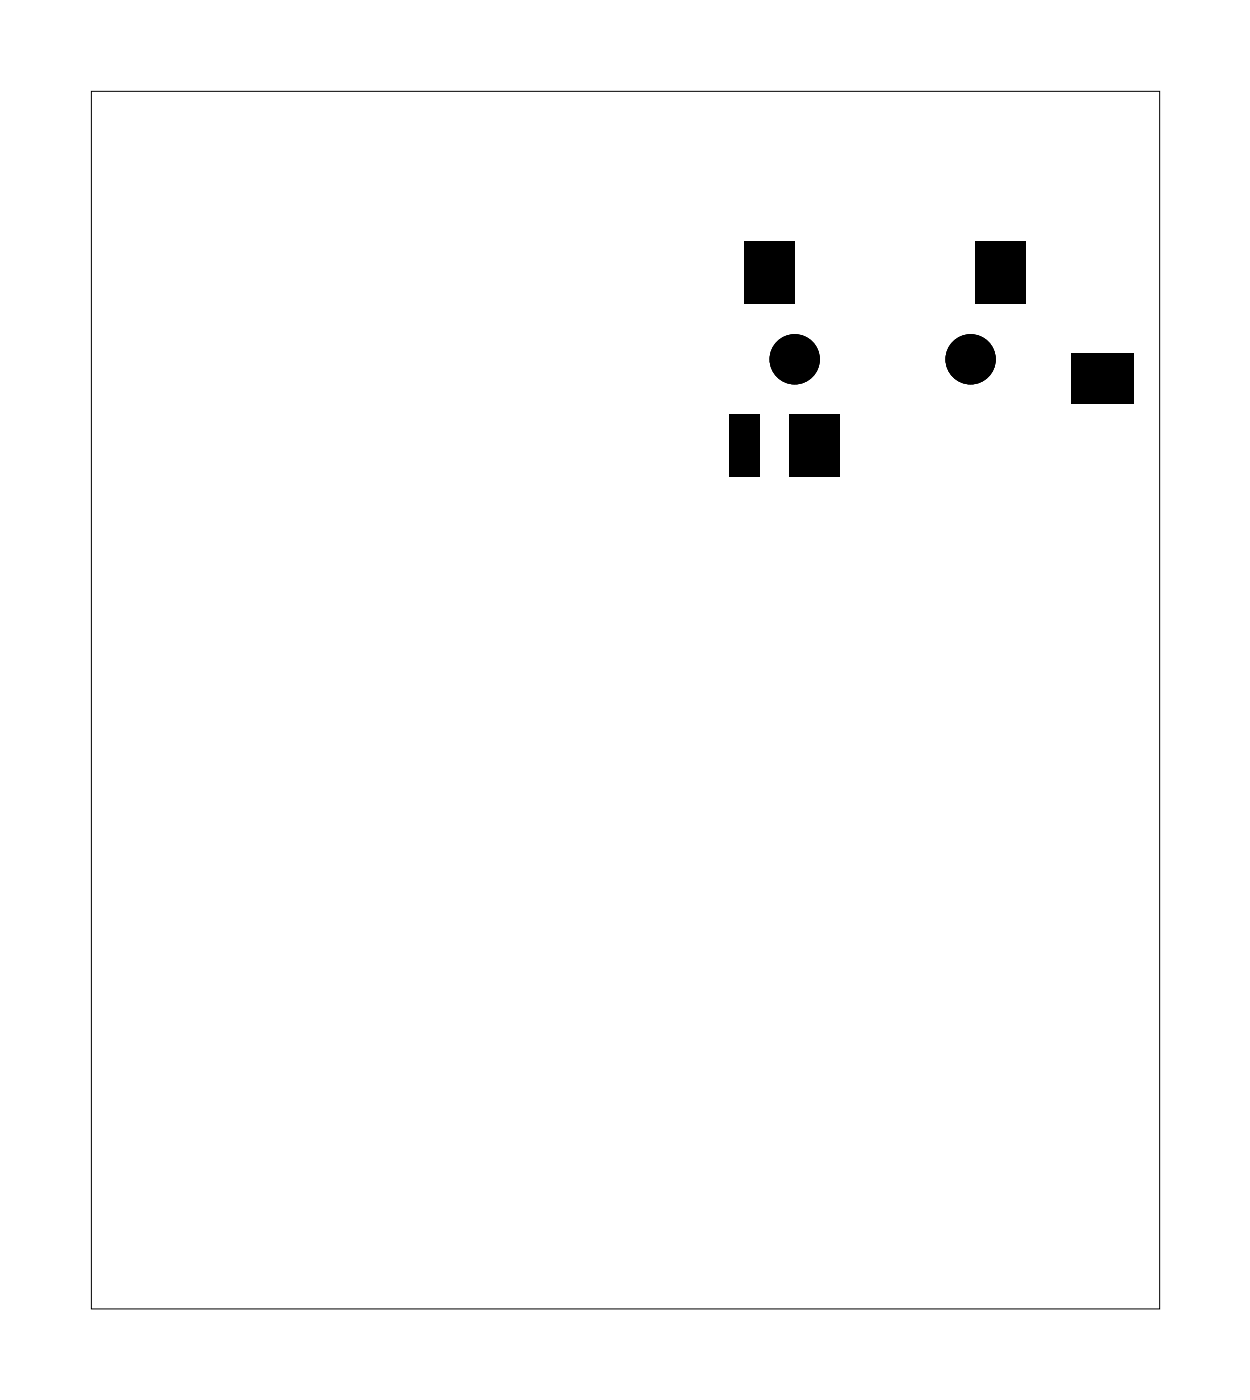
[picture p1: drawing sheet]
<svg xmlns="http://www.w3.org/2000/svg" width="50mm" height="56mm" viewBox="0 0 50 56" stroke-linecap="round" stroke-linejoin="round" font-family="sans-serif">
<path d="M3.6 3.6h42.5v48.5h-42.5z" fill="none" stroke="#000" stroke-width=".04"/>
<path d="M29 16.5h1.2v2.5h-1.2zM29.6 9.6h2v2.5h-2zM31.4 16.5h2v2.5h-2zM38.8 9.6h2v2.5h-2zM42.6 14.1h2.5v2h-2.5z" fill="#000"/>
<g fill="#000">
<circle cx="31.6" cy="14.3" r="1"/>
<circle cx="38.6" cy="14.3" r="1"/>
</g>
</svg>
